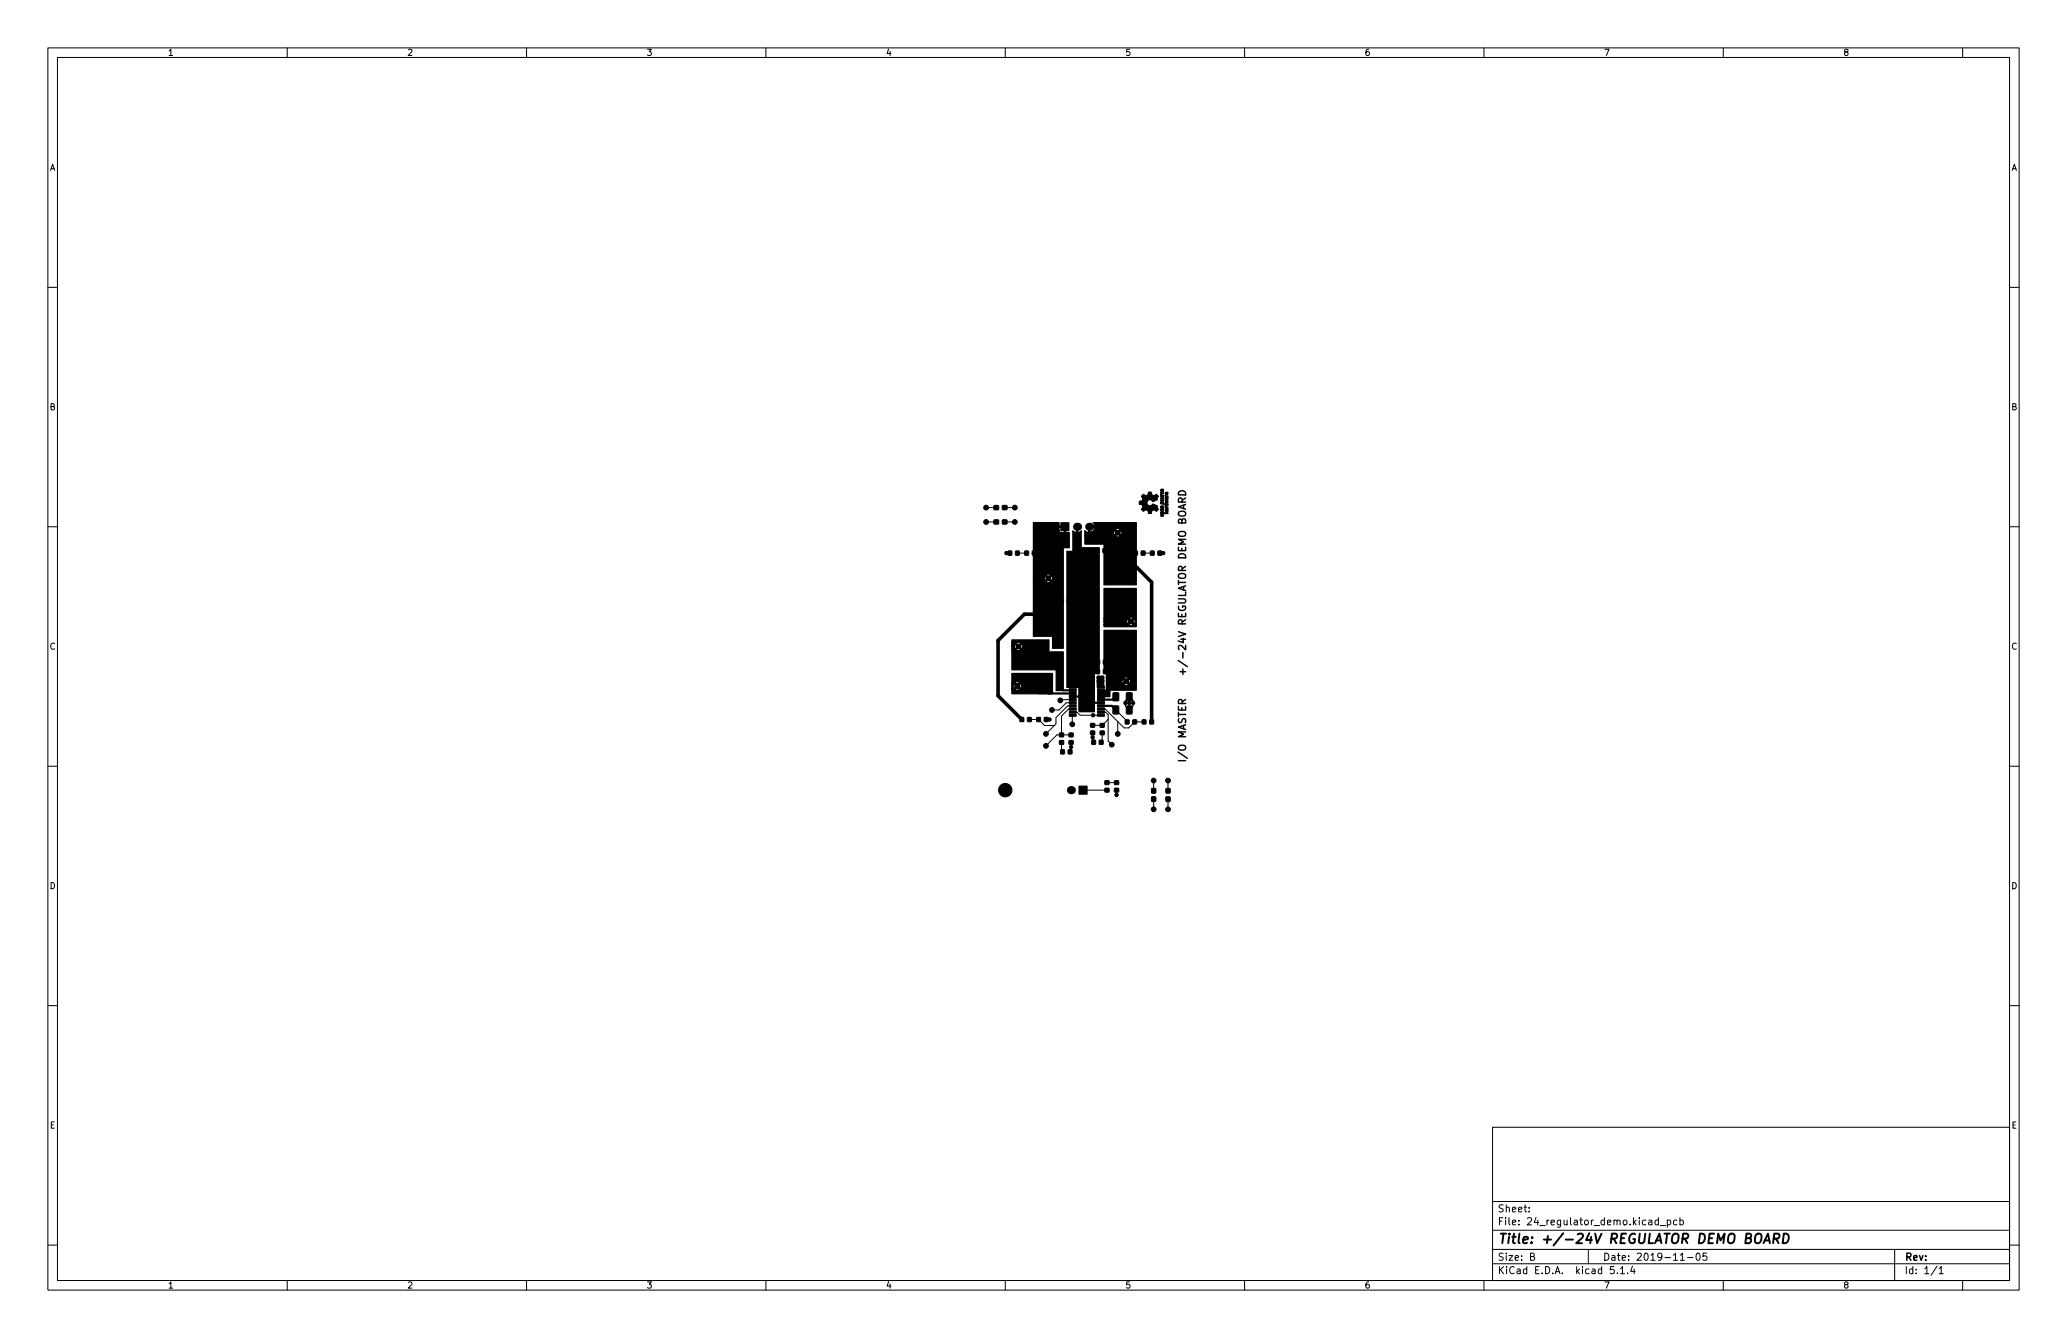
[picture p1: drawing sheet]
<svg xmlns="http://www.w3.org/2000/svg" width="432mm" height="279mm" viewBox="0 0 432 279" stroke-linecap="round" stroke-linejoin="round" font-family="sans-serif">
<defs><g id="words">
<text font-size="2.8" x="312.8" y="259.7">Title: +/-24V REGULATOR DEMO BOARD</text>
<g font-size="2.1">
<text x="247.8" y="137.1" transform="rotate(-90 247.8 137.1)">+/-24V REGULATOR DEMO BOARD</text>
<text x="247.8" y="151.6" transform="rotate(-90 247.8 151.6)">I/O MASTER</text>
<text x="312.8" y="255.9">File: 24_regulator_demo.kicad_pcb</text>
<text x="312.8" y="253.2">Sheet:</text>
<text x="312.8" y="263.2">Size: B</text>
<text x="334.8" y="263.2">Date: 2019-11-05</text>
<text x="397.8" y="263.2">Rev:</text>
<text x="312.8" y="266">KiCad E.D.A. kicad 5.1.4</text>
<text x="397.8" y="266">Id: 1/1</text>
</g>
<g font-size="1.8">
<text x="35" y="11.7">1</text>
<text x="85" y="11.7">2</text>
<text x="135" y="11.7">3</text>
<text x="185" y="11.7">4</text>
<text x="235" y="11.7">5</text>
<text x="285" y="11.7">6</text>
<text x="335" y="11.7">7</text>
<text x="385" y="11.7">8</text>
<text x="10.3" y="35.6">A</text>
<text x="420.1" y="35.6">A</text>
<text x="10.3" y="85.7">B</text>
<text x="420.1" y="85.7">B</text>
<text x="10.3" y="135.6">C</text>
<text x="420.1" y="135.6">C</text>
<text x="10.3" y="185.7">D</text>
<text x="420.1" y="185.7">D</text>
<text x="10.4" y="235.7">E</text>
<text x="420.2" y="235.7">E</text>
<text x="35" y="269.1">1</text>
<text x="85" y="269.1">2</text>
<text x="135" y="269.1">3</text>
<text x="185" y="269.1">4</text>
<text x="235" y="269.1">5</text>
<text x="285" y="269.1">6</text>
<text x="335" y="269.1">7</text>
<text x="385" y="269.1">8</text>
</g>
</g></defs>
<g fill="none" stroke="#000" stroke-width=".21">
<path d="M10 10h411.8v259.4h-411.8zM12 12h407.8v255.4h-407.8zM60 10v2M110 10v2M160 10v2M210 10v2M260 10v2M310 10v2M360 10v2M410 10v2M10 60h2M419.8 60h2"/>
<path d="M10 110h2M206 106h2.1M206 109h2.1M209.9 106h2.1M209.9 109h2.1M210.3 115.5h.7M212.5 115.5h2M238.8 115.5h1.9M242.3 115.5h.7M419.8 110h2M10 160h2M215 150.2h2l1.2 1.3h2.1"/>
<path d="M218.5 150.2h.7M219.2 150.2h.1M221.7 155v1.8l.3 .2M223.8 153.5h-3l-2.3 2.3M223.8 155v1.8l-.3 .2M224.1 148h-.9l-1.5 1.5v4M224.1 149.3l-.1 1.9M224.1 146.8h-1.3l-1.6 1.4h-1.5M224.1 148.7h.9l.6 .6h4.4M224.1 147.4h-1.1l-2.4 2.4v1.4l-2.1 2M224.1 146.1h-2.4l-.2 .1M225.8 145.5l.3 .2"/>
<path d="M226.8 146.4h.4M227 144.9l.1 .2M227 145.7l.1 .1M227.1 146.4v.1M227.1 146.5h-.1M227.1 147.2l-.1 .1M227.1 147.9l-.1 .2M227.1 146.4l.3 .4M227.9 146.4v.1M228.2 153v1.8l.3 .2M230 148h.9l3.9 4h1l1.2-1.2h2M230 148.7h1l.5 .5v5.6l.7 .7"/>
<path d="M230.2 153v1.8l-.2 .2M231.5 150.2l-1.3 1.3h-2M233.1 148.2l2.4 2.6M233.5 150.7v2.5M235.9 145.5v2.7M235.9 145.5l.8 .8v1.2l-.8 .7M235.9 145.5l-.8 .8v1.2l.8 .7M419.8 160h2M226.2 165h5M231.2 163.4h2M233.2 165v1M241 163v2.1"/>
<path d="M241 166.9v2.1M244 163v2.1M244 166.9v2.1M10 210h2M419.8 210h2M311.8 235.4h108v32h-108zM10 260h2M311.8 256.9h108M311.8 250.9h108M319.4 252.9v.2M319.4 252.2v.1M346.4 254.9l-.4-.1-.3 .3 .2 .6h.5"/>
<path d="M346.4 254.3v1.5M346.8 255.9h1.1M348.3 254.9l.4-.1 .3 .3-.1 .6h-.6M348.3 254.8v1.5M350.3 254.9l-.4-.1-.3 .3 .1 .6h.6M350.9 254.9l.5-.1 .3 .3-.2 .6h-.6M350.9 254.3v1.5M419.8 260h2M60 267.4v2M110 267.4v2M160 267.4v2M210 267.4v2"/>
<path d="M260 267.4v2M310 267.4v2M311.8 263.9h108M311.8 260.9h108M319.7 262.4l.7-.1 .1-.2-.1-.3-.7-.1v1.5h.6l.2-.2 .1-.3-.4-.3M331.8 260.9v3M337.2 264.5h-.8v.7l.2-.2 .5 .1 .1 .2v.5l-.3 .2-.5-.2M337.9 265.8v.2M338.5 264.9l.4-.4v1.5M338.5 266h.9M340 265.8v.2M341 264.4l-.3 1.1h.9"/>
<path d="M341.4 265v1M351 263.2h.9M352.5 262.6h1.2M354.5 261.7h.2a.8 .8 0 0 1 .5 .7 .8 .8 0 0 1-.5 .8 1 1 0 0 1-.2-1.5zM356.5 261.7h-.7l-.1 .7 .2-.2 .5 .1 .2 .2-.1 .5-.2 .2-.6-.2M360 267.4v2M395.8 260.9v6.5M404.7 264.4l-1.3 1.9M405.1 264.9l.4-.4v1.5M405.1 266h.8M410 267.4v2"/>
</g>
<path d="M368.4 259.6l.9-2 .4 2M368.7 259h.9M370.5 258.7h.8l.3-.2a.51 .51 0 0 0-.2-.9h-.7l-.3 2M371 258.7l.5 .9M372.7 257.6a.96 .96 0 0 1 1 .6 .96 .96 0 0 1-.3 1.1l-.5 .3h-.5z" fill="none" stroke="#000" stroke-width=".4"/>
<path d="M246.1 137.9l1.9 1.3M246.1 157.1l1.9 1.2M246.2 158.8h1.5M246.2 155.8a.96 .96 0 0 1 1.5 .2 .5 .5 0 0 1-.5 .6h-.5a.5 .5 0 0 1-.5-.2 .5 .5 0 0 1 0-.6zM247.7 152.8h-1.5l1 .5-1 .5h1.5M247.7 151.3l-1.5 .5 1.5 .5" fill="none" stroke="#000" stroke-width=".3"/>
<g fill="#000" stroke="#000" stroke-width=".21">
<path d="M207.7 105.6h.9v.8h-.9zM207.7 108.6h.9v.8h-.9zM209.4 105.6h.9v.8h-.9zM209.4 108.6h.9v.8h-.9zM210.6 115.1h.8l-.1 .8h-.7zM212.2 115.1h.7v.8h-.8zM214.1 115.1h.8l-.1 .8h-.7zM215.7 115.1h.7v.8h-.8zM221.6 109.1h1.7v1.7h-1.7zM228 116.7h1.2l-.1 1.6h-1.1zM228 119.7h1.2l-.1 1.6h-1.1zM228.8 114.6h.8v.8h-.8z"/>
<path d="M230.4 114.6h.8l-.1 .8h-.7zM230.8 116.7h1.2l-.1 1.6h-1.1zM230.8 119.7h1.2l-.1 1.6h-1.1zM236.8 115.1h.8v.8h-.8zM238.6 103.5a.49 .49 0 0 1 .8 0 .61 .61 0 0 0 .5-.7 .48 .48 0 0 1 .6 0 .48 .48 0 0 1 .1 .5h.1a.71 .71 0 0 0 .9-.1l.1 .1a.43 .43 0 0 1 .3 .4 .43 .43 0 0 1-.3 .4v.1a.71 .71 0 0 1-.7 .5h-.1a.65 .65 0 0 0-1-.2 .65 .65 0 0 0 0 1 .65 .65 0 0 0 1-.3l.9 .5a.33 .33 0 0 0 .1 .5l.1 .2a.47 .47 0 0 1-.4 .4 .47 .47 0 0 1-.5-.3 .56 .56 0 0 0-.6 .7 .49 .49 0 0 1-.6 0 .49 .49 0 0 1-.1-.6 .57 .57 0 0 0-.9 .2h-.1a.4 .4 0 0 1-.3-.3 .4 .4 0 0 1 .1-.4l.2-.3a.56 .56 0 0 0-.8-.5v-.6l.6-.1 .2-.5-.4-.5zM238.4 115.1h.8l-.1 .8h-.7zM240.3 115.1h.8v.8h-.8zM242.5 102.2l.3-.1v.4l.1-.3a.23 .23 0 0 1 .2 .3 .23 .23 0 0 1-.3 .1 .23 .23 0 0 1-.1-.3h-.1l.1 .3-.2-.1zM242.5 104.8l.2 .3a.24 .24 0 0 1 .1-.3 .24 .24 0 0 1 .3 .2 .24 .24 0 0 1-.2 .3v-.4a.24 .24 0 0 1-.1 .3 .24 .24 0 0 1-.4-.1 .24 .24 0 0 1 .1-.3zM242.5 103.1l.1 .3h.5v.1h-.6zM242.6 102.6v.1a.21 .21 0 0 0 .2 .3 .21 .21 0 0 0 .1-.3 .29 .29 0 0 1 0 .4 .29 .29 0 0 1-.4 0 .29 .29 0 0 1 0-.4zM242.5 107.4a.29 .29 0 0 1 .5 .1 .29 .29 0 0 1-.2 .4l.1-.2a.16 .16 0 0 0-.1-.2 .16 .16 0 0 0-.2 .1l.2 .3-.3-.2z"/>
<path d="M242.5 104.3a.29 .29 0 0 1 .5 0 .29 .29 0 0 1-.2 .4l.1-.3h-.3l.2 .2a.19 .19 0 0 1-.3 0 .19 .19 0 0 1 0-.3zM242.5 105.7l.6-.1v.2l-.5 .1 .5 .1v.1h-.6zM242.5 106.8a.3 .3 0 0 1 .4 0 .3 .3 0 0 1 .1 .3h.4l.1-.3h.5v.1l-.5 .1 .5 .1v.2h-1.2l.1-.2a.16 .16 0 0 0-.1-.2 .16 .16 0 0 0-.2 .2l.2 .2h-.3zM242.5 106.3l.3-.1v.4l.1-.3a.23 .23 0 0 1 .2 .3 .23 .23 0 0 1-.3 .1l-.1-.4v.4l-.2-.1zM241.9 115.1h.8l-.1 .8h-.7zM242.5 103.6l.6 .1a.3 .3 0 0 1-.1 .3 .3 .3 0 0 1-.3 .1h-.2v-.1h.4v-.2h-.4zM243.4 103.3l.2 .2h.4v.2h-.6zM243.4 105.7l.2 .2 .4 .1v.1h-.6zM243.4 104.3l.6 .2-.4 .2 .4 .3-.6 .1v-.1l.4-.1-.4-.2 .4-.2-.4-.1zM243.5 102.8h.3v.3l.1-.3a.2 .2 0 0 1 .1 .3 .2 .2 0 0 1-.4 0v-.2l-.1 .1 .1 .3-.2-.2zM243.5 103.8h.5v.4l-.2 .1v-.4v.4l-.1-.1-.1-.3-.1 .3zM243.5 106.3l.5-.1v.5h-.2l.1-.3h-.1l-.1 .3-.1-.3-.1 .3z"/>
<path d="M243.2 105.2h.8v.4l-.3 .1 .2-.2a.16 .16 0 0 0-.2-.2 .16 .16 0 0 0-.1 .2l.1 .2-.2-.1v-.3h-.3zM218.4 134.3h.7v.4h-.7zM216.7 136.4h3v1.7h-3zM220.5 134.3h.6v.4h-.6zM220.5 127.4l1.2 .1-.1 1.6-1.1-.1zM220.5 130.4l1.2 .1-.1 1.6-1.1-.1zM221.4 125.1h.7v.8h-.7zM223 125.1h.7v.8h-.8zM223.3 127.4l1.2 .1-.1 1.6-1.1-.1zM223.3 130.4l1.2 .1-.1 1.6-1.1-.1zM225.9 125.2h1.7v3h-1.7zM228.1 132h1.2l-.1 1.6h-1.1z"/>
<path d="M228.1 135h1.2l-.1 1.6h-1.1zM228.9 139.8l.8 .1v.8l-.8-.1zM228.9 137.8l.8 .1v.8l-.8-.1zM230.5 139.8l.8 .1-.1 .8-.7-.1zM230.5 137.8l.8 .1-.1 .8-.7-.1zM230.9 132h1.2l-.1 1.6h-1.1zM230.9 135h1.2l-.1 1.6h-1.1zM232.6 125.2h1.8v3h-1.8zM236 123.2h.5v.6h-.5zM236 121.2h.5v.6h-.5zM213.1 149.8l.8 .1-.1 .8-.7-.1zM214.7 149.8l.7 .1v.8l-.8-.1z"/>
<path d="M216.6 149.8l.8 .1-.1 .8-.7-.1zM218.2 149.8l.7 .1v.8l-.8-.1zM216.7 143.1h3v1.8h-3zM221.3 154.7l.8-.1 .1 .8h-.8zM221.3 153.1h.8l.1 .7-.8 .1zM221.6 156.6h.8l-.1 .8h-.7zM223.4 143.3h1.4v.4h-1.4zM223.4 143.9h1.4v.5h-1.4zM223.4 144.6h1.4v.4h-1.4zM223.4 145.2h1.4v.5h-1.4zM223.4 145.9h1.4v.4h-1.4zM223.4 146.5h1.4v.5h-1.4z"/>
<path d="M223.4 147.2h1.4v.4h-1.4zM223.4 147.8h1.4v.5h-1.4zM223.4 148.5h1.4v.4h-1.4zM223.4 149.1h1.4v.5h-1.4zM223.2 156.6h.7v.8h-.8zM223.3 153.1h.8l.1 .7-.8 .1zM223.3 154.7l.8-.1 .1 .8h-.8zM225.5 144.3h3v4.2h-3zM227.8 151.1h.8l.1 .7-.8 .1zM227.8 152.7l.8-.1 .1 .8h-.8zM228.1 154.6h.8l-.1 .8h-.7zM229.3 149.1h1.4v.5h-1.4z"/>
<path d="M229.3 148.5h1.4v.4h-1.4zM229.3 147.8h1.4v.5h-1.4zM229.3 147.2h1.4v.4h-1.4zM229.3 146.5h1.4v.5h-1.4zM229.3 145.9h1.4v.4h-1.4zM229.3 145.2h1.4v.5h-1.4zM229.3 144.6h1.4v.4h-1.4zM229.3 143.9h1.4v.5h-1.4zM229.3 143.3h1.4v.4h-1.4zM229.7 154.6h.7v.8h-.8zM229.8 152.7l.8-.1 .1 .8h-.8zM229.8 151.1h.8l.1 .7-.8 .1z"/>
<path d="M232.5 144.7h1.2l-.1 1.6h-1.1zM232.5 147.4l1.2 .1-.1 1.6-1.1-.1zM235.1 150.3l.8 .1-.1 .8-.7-.1zM235.3 144.7h1.2l-.1 1.6h-1.1zM235.3 147.4l1.2 .1-.1 1.6-1.1-.1zM236.7 150.3l.7 .1v.8l-.8-.1zM238.6 150.3l.8 .1v.8l-.8-.1zM240.2 150.3l.8 .1-.1 .8-.7-.1zM225.4 164.2h1.7v1.7h-1.7zM230.8 163.1l.8-.1 .1 .8h-.8zM230.8 164.6h.8l.1 .8h-.8zM232.8 164.6h.8l.1 .8h-.8z"/>
<path d="M232.8 163.1l.8-.1 .1 .8h-.8zM240.6 166.4h.8v.9h-.8zM240.6 164.7h.8v.9h-.8zM243.6 164.7h.8v.9h-.8zM243.6 166.4h.8v.9h-.8z"/>
<circle cx="206" cy="106" r=".5"/>
<circle cx="206" cy="109" r=".5"/>
<circle cx="210.2" cy="115.5" r=".35"/>
<circle cx="212" cy="106" r=".5"/>
<circle cx="212" cy="109" r=".5"/>
<circle cx="226" cy="118.5" r=".35"/>
<circle cx="226" cy="119.5" r=".35"/>
<circle cx="227" cy="118.5" r=".35"/>
<circle cx="227" cy="119.5" r=".35"/>
<circle cx="228" cy="115" r=".35"/>
<circle cx="233.5" cy="111.3" r=".5"/>
<circle cx="243" cy="115.5" r=".35"/>
<circle cx="212.7" cy="135" r=".5"/>
<circle cx="219" cy="120.7" r=".5"/>
<circle cx="224.5" cy="125.5" r=".35"/>
<circle cx="225.2" cy="130" r=".35"/>
<circle cx="225.2" cy="129" r=".35"/>
<circle cx="226.2" cy="129" r=".35"/>
<circle cx="226.2" cy="130" r=".35"/>
<circle cx="226.2" cy="134.8" r=".35"/>
<circle cx="226.2" cy="133.8" r=".35"/>
<circle cx="227.2" cy="134.8" r=".35"/>
<circle cx="227.2" cy="133.8" r=".35"/>
<circle cx="228" cy="138.8" r=".35"/>
<circle cx="228" cy="139.8" r=".35"/>
<circle cx="235.3" cy="126.9" r=".35"/>
<circle cx="235.3" cy="126.1" r=".35"/>
<circle cx="235.5" cy="132.5" r=".35"/>
<circle cx="235.5" cy="133.5" r=".35"/>
<circle cx="236.1" cy="126.9" r=".35"/>
<circle cx="236.1" cy="126.1" r=".35"/>
<circle cx="236.3" cy="129.7" r=".5"/>
<circle cx="236.5" cy="132.5" r=".35"/>
<circle cx="236.5" cy="133.5" r=".35"/>
<circle cx="212.5" cy="143.3" r=".5"/>
<circle cx="218.5" cy="155.7" r=".5"/>
<circle cx="218.5" cy="153.3" r=".5"/>
<circle cx="219.2" cy="150.2" r=".35"/>
<circle cx="219.7" cy="148.3" r=".5"/>
<circle cx="221.5" cy="146.3" r=".5"/>
<circle cx="223.8" cy="156" r=".35"/>
<circle cx="224" cy="151.3" r=".5"/>
<circle cx="226.1" cy="148.1" r=".35"/>
<circle cx="226.1" cy="145.7" r=".35"/>
<circle cx="226.1" cy="147.3" r=".35"/>
<circle cx="226.1" cy="146.5" r=".35"/>
<circle cx="226.1" cy="144.9" r=".35"/>
<circle cx="227" cy="148.1" r=".35"/>
<circle cx="227" cy="145.7" r=".35"/>
<circle cx="227" cy="147.3" r=".35"/>
<circle cx="227" cy="146.5" r=".35"/>
<circle cx="227" cy="144.9" r=".35"/>
<circle cx="227.9" cy="148.1" r=".35"/>
<circle cx="227.9" cy="145.7" r=".35"/>
<circle cx="227.9" cy="147.3" r=".35"/>
<circle cx="227.9" cy="146.5" r=".35"/>
<circle cx="227.9" cy="144.9" r=".35"/>
<circle cx="228.2" cy="154" r=".35"/>
<circle cx="228.4" cy="149.3" r=".35"/>
<circle cx="229.5" cy="142.2" r=".35"/>
<circle cx="229.5" cy="141.5" r=".35"/>
<circle cx="230.2" cy="142.2" r=".35"/>
<circle cx="230.2" cy="141.5" r=".35"/>
<circle cx="231" cy="144.8" r=".35"/>
<circle cx="232.3" cy="155.5" r=".5"/>
<circle cx="233.5" cy="153.3" r=".5"/>
<circle cx="235.1" cy="146.8" r=".35"/>
<circle cx="235.3" cy="142.3" r=".5"/>
<circle cx="235.9" cy="146.8" r=".35"/>
<circle cx="236.7" cy="146.8" r=".35"/>
<circle cx="210" cy="165" r="1.4"/>
<circle cx="233.2" cy="166" r=".35"/>
<circle cx="241" cy="163" r=".5"/>
<circle cx="241" cy="169" r=".5"/>
<circle cx="244" cy="163" r=".5"/>
<circle cx="244" cy="169" r=".5"/>
</g>
<g fill="#000">
<circle cx="225" cy="110" r=".85"/>
<circle cx="227.5" cy="110" r=".85"/>
<circle cx="223.7" cy="165" r=".85"/>
</g>
<path d="M218.3 144l.8 .8h5M221.7 143.8l.4 .4h2M224.1 145.5h1.7M227.4 146.8h2.6M230 147.4h2.2l.9 .8M233.1 145.5l-.6 .6h-2.5" fill="none" stroke="#000" stroke-width=".45"/>
<path d="M231.4 117.5h5.1l4.1 4.1v29.2M221.1 128.2h-7.1l-5.5 5.6v11.5l5 4.9" fill="none" stroke="#000" stroke-width=".75"/>
<path d="M215.9 109.1h5.3l.1 .8h1.3l.1 1.3h.7v3.2h-1.2l-.1 .1v20.9h-2.2l-.1-2.5h-3.9v-11.5h2.6l.4 .2 .5-.1 .1-.1-.5-.5-.5 .5h-2.6v-.7h2.2l.1 .5h.2l.4-.4h.4l.4 .4 .3-.4-.1-.5h-.2l-.4 .5h-.4l-.4-.5-.3 .4h-2.2v-.6h2.6l.5 .5 .5-.5-.4-.2-.5 .1-.1 .1h-2.6v-9.3h5.3l.3 .4h.7l.1-1.1h-1l-.1 .7h-5.3zM224.9 109.9h.2v1.2l.3 .1 .5-.4v3.5l3.7 .1v26.2l-1 .1v7.9h-3.1l-.1-.1v-4.8l-2.5-.2v-28.4l1.2-.1v-4.2l.5 .4 .3-.1zM211.4 133.6h7.7l.1 2.5h2.9v8.1h-1.5l-.1-4.3h-9.1v-4.3h.9l.4 .3 .5-.1v-.2l-.5-.4-.4 .4h-.9v-.7h.5l.1 .5 .1 .1 .5-.5h.3l.5 .5 .2-.4-.1-.5-.1-.1-.5 .5h-.3l-.5-.5-.2 .4h-.5v-.5h.9l.4 .4 .5-.4-.4-.3-.5 .1v.2h-.9zM227.4 109.9h1.3v-.2l-.3-.6h9v13h-6.8v-8.4l-4-.1v-1.7h6.4l.4 .2 .5-.1 .1-.1-.5-.5-.5 .5h-6.4v-1.1l.5 .4 .3-.1v-1h.3v1l.2 .1h4.7l.1 .5h.2l.4-.5h.4l.4 .5h.2v-.7l-.2-.2-.4 .4h-.4l-.4-.4-.3 .4h-4.7l.7-.6h4.4l.5 .5 .5-.5-.4-.2-.5 .1-.1 .1h-4.4l.1-.5h-1.3zM230.6 122.9h6.8v8h-6.8v-.5h5.2l.4 .2 .5-.1v-.1l-.5-.5-.4 .5h-5.2v-.7h4.8l.1 .5h.1l.5-.4h.3l.5 .4 .2-.4-.1-.5h-.1l-.5 .5h-.3l-.5-.5-.2 .4h-4.8v-.6h5.2l.4 .5 .5-.5-.4-.2-.5 .1v.1h-5.2zM211.4 140.6h8.5v4.3h-8.5v-1h.6l.4 .2 .5-.1 .1-.1-.5-.5-.5 .5h-.6v-.7h.2l.1 .5h.2l.4-.5h.4l.4 .5 .3-.4-.1-.5h-.2l-.4 .4h-.4l-.4-.4-.3 .4h-.2v-.6h.6l.5 .5 .5-.5-.4-.2-.5 .1-.1 .1h-.6zM229.2 141.2h1.4v2.3l-1.4 .1zM230.6 131.6h6.8v12.5h-5.4l-.1 1.4h-2.4v-1.4h1.6v-1.2h3.7l.4 .2 .5-.1v-.1l-.5-.5-.4 .5h-3.7v-.7h3.3l.1 .5h.1l.5-.5h.3l.5 .5 .2-.4-.1-.5h-.1l-.5 .4h-.3l-.5-.4-.2 .4h-3.3v-.6h3.7l.4 .5 .5-.5-.4-.2-.5 .1v.1h-3.7v-.9l-.5-.1z" fill="#000" stroke="#000" stroke-width=".25"/>
<use href="#words"/>
</svg>
